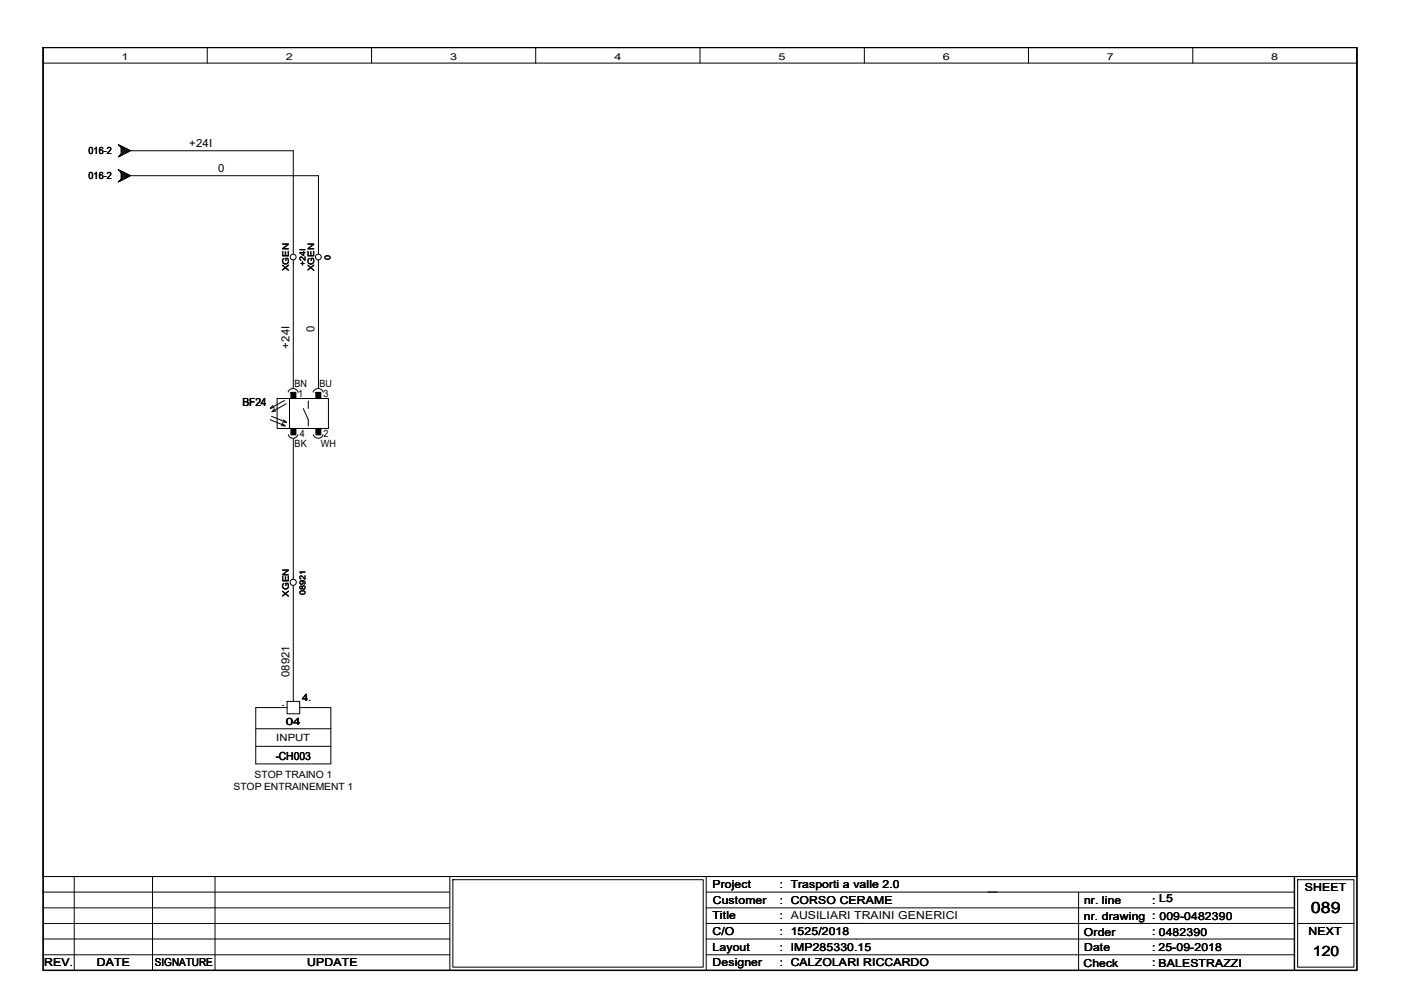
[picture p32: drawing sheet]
<svg xmlns="http://www.w3.org/2000/svg" width="297mm" height="210mm" viewBox="0 0 297 210" stroke-linecap="round" stroke-linejoin="round" font-family="sans-serif">
<defs><g id="words">
<text font-size="3.3" x="278" y="193.5">089</text>
<text font-size="3" x="278.3" y="202.6">120</text>
<g font-size="2.4">
<text x="40.1" y="31.2">+24I</text>
<text x="46.2" y="36.5">0</text>
<text x="66.7" y="70.4" transform="rotate(-90 66.7 70.4)">0</text>
<text x="61.4" y="73.9" transform="rotate(-90 61.4 73.9)">+24I</text>
<text x="51.4" y="86">BF24</text>
<text x="61.4" y="143.6" transform="rotate(-90 61.4 143.6)">08921</text>
<text x="58.5" y="161.2">-CH003</text>
</g>
<g font-size="2.3">
<text x="151.1" y="188.3">Project</text>
<text x="151.1" y="191.7">Customer</text>
<text x="165.4" y="188.3">: Trasporti a valle 2.0</text>
<text x="165.4" y="191.6">: CORSO CERAME</text>
<text x="229.9" y="191.6">nr. line</text>
<text x="244.3" y="191.6">: L5</text>
<text x="276.6" y="188.9">SHEET</text>
<text x="151.1" y="194.9">Title</text>
<text x="165.4" y="194.9">: AUSILIARI TRAINI GENERICI</text>
<text x="229.8" y="195">nr. drawing : 009-0482390</text>
<text x="151.1" y="198.3">C/O</text>
<text x="151.1" y="201.6">Layout</text>
<text x="165.4" y="198.3">: 1525/2018</text>
<text x="165.4" y="201.6">: IMP285330.15</text>
<text x="229.8" y="198.5">Order</text>
<text x="229.9" y="201.5">Date</text>
<text x="244.3" y="198.3">: 0482390</text>
<text x="244.3" y="201.6">: 25-09-2018</text>
<text x="277.4" y="198.2">NEXT</text>
<text x="9.4" y="204.9">REV.</text>
<text x="20.5" y="204.9">DATE</text>
<text x="32.8" y="204.9">SIGNATURE</text>
<text x="65.1" y="204.9">UPDATE</text>
<text x="151.1" y="204.9">Designer</text>
<text x="165.4" y="204.9">: CALZOLARI RICCARDO</text>
<text x="229.7" y="204.9">Check</text>
<text x="244.3" y="204.9">: BALESTRAZZI</text>
<text x="245.6" y="204.9">BALESTRAZZI</text>
</g>
<g font-size="2.1">
<text x="18.8" y="32.6">016-2</text>
<text x="18.8" y="37.9">016-2</text>
<text x="62.4" y="82.1">BN</text>
<text x="67.8" y="82.1">BU</text>
<text x="63.2" y="84.2">1</text>
<text x="68.6" y="84.2">3</text>
<text x="62.4" y="94.8">BK</text>
<text x="63.5" y="92.7">4</text>
<text x="68" y="94.8">WH</text>
<text x="68.6" y="92.6">2</text>
<text x="64" y="148.7">4.</text>
<text x="60.6" y="153.8">04</text>
<text x="58.6" y="157.2">INPUT</text>
<text x="49.5" y="167.6">STOP ENTRAINEMENT 1</text>
<text x="54" y="164.9">STOP TRAINO 1</text>
</g>
<g font-size="2">
<text x="25.8" y="12.7">1</text>
<text x="60.6" y="12.7">2</text>
<text x="95.4" y="12.7">3</text>
<text x="130.3" y="12.7">4</text>
<text x="165.1" y="12.7">5</text>
<text x="199.9" y="12.7">6</text>
<text x="234.7" y="12.7">7</text>
<text x="269.5" y="12.7">8</text>
</g>
<g font-size="1.9">
<text x="61.3" y="57.5" transform="rotate(-90 61.3 57.5)">XGEN</text>
<text x="66.6" y="57.5" transform="rotate(-90 66.6 57.5)">XGEN</text>
<text x="61.3" y="126.5" transform="rotate(-90 61.3 126.5)">XGEN</text>
</g>
<g font-size="1.7">
<text x="64.8" y="56.4" transform="rotate(-90 64.8 56.4)">+24I</text>
<text x="70.1" y="55.1" transform="rotate(-90 70.1 55.1)">0</text>
<text x="64.8" y="126.2" transform="rotate(-90 64.8 126.2)">08921</text>
</g>
<text font-size="1.6" x="59.7" y="149.8">.</text>
</g></defs>
<path d="M9.1 10.1h278.6v195.6h-278.6zM274.4 185.8v19.9" fill="none" stroke="#000" stroke-width=".3"/>
<g fill="none" stroke="#000" stroke-width=".21">
<path d="M9.1 10.1h278.6v195.6h-278.6zM9.1 10.1h278.6v175.7h-278.6zM9.1 13.4h278.6M43.9 10.1v3.3M78.8 10.1v3.3M113.6 10.1v3.3M148.4 10.1v3.3M183.3 10.1v3.3M218.1 10.1v3.3M252.9 10.1v3.3M25.1 35.9l2.6 1.4-2.6 1.3 .6-.7v-1.3zM25.1 30.6l2.6 1.4-2.6 1.3 .6-.7v-1.3z"/>
<path d="M25.1 38.5h.1M25.1 33.2h.1M25.2 36l-.1 .1M25.2 30.7h-.1M25.4 36.2l1.6 1.4 .5-.5M25.4 30.9v-.1l1.6 1.5 .5-.5M25.5 38.1l.2 .2M25.5 32.8l.2 .2M25.7 37l.5-.5 1 1M25.7 36.3l-.2 .1M25.7 36.8l1 1M25.7 37.2l.8 .7"/>
<path d="M25.7 37.9l.2 .2M25.7 31.7l.5-.5 1 1M25.7 30.9l-.2 .2M25.7 31.5l1 1M25.7 31.8l.8 .8M25.7 32.6l.2 .3M25.9 36.4l-.2 .2M25.9 31.1l-.2 .2M26.5 36.7l-.8 .7M26.5 31.3l-.8 .8M26.7 36.8l-1 1M26.7 31.5l-1 1"/>
<path d="M27.2 37l-1 1-.5-.5M27.2 31.7l-1 1-.5-.5M27.5 37.4l-.5-.5-1.6 1.5v-.1M27.5 32.1l-.5-.5-1.6 1.5v-.1M27.7 37.3h39.8v16.5M27.7 32h34.5v21.8M62.2 55.2v27.2M67.5 55.2v27.2M57.3 89l3.1 1.3M57.6 88.3l3.1 1.2M57.9 86l-.6 .6M58.1 86.4l-.8 .2"/>
<path d="M58.2 86.7l-.5 .6M58.5 87.1l-.8 .2M58.8 84.5h10.8v6.3h-10.8zM59.6 90.3h.8M59.8 89.7l.6 .6M59.9 89.5h.8M60.1 89l.6 .5M60.3 84.9l-3 1.7M60.7 85.6l-3 1.7M61.1 83.1a1.11 1.11 0 0 1 1.1-.7 1.11 1.11 0 0 1 1 .8M61.1 92.2a1.06 1.06 0 0 0 1 .7 1.06 1.06 0 0 0 1.1-.7M61.4 84.5v6.3"/>
<path d="M61.7 83.2h1v1.3h-1zM61.7 90.8h1v1.4h-1zM62.2 93v29.9M64.3 86.6l1.1 2.4v1.3M65.4 85v1.6M66.4 83.1a1.14 1.14 0 0 1 1.1-.7 1.14 1.14 0 0 1 1 .8M66.4 92.2a1.09 1.09 0 0 0 1.1 .7 1.09 1.09 0 0 0 1-.7M67 83.2h1v1.3h-1zM67 90.8h1v1.4h-1zM62.2 124.2v24.5M54.2 158.2h15.9M54.2 154.5h15.9"/>
<path d="M60.9 148.7h2.6v2.6h-2.6zM60.9 150h-6.7v12h15.9v-12h-6.6M9.1 185.8h278.6M9.1 195.8h86.3M9.1 199.1h86.3M9.1 192.5h86.3M9.1 189.1h86.3M15.7 185.8v19.9M32.3 185.8v19.9M45.6 185.8v19.9M95.4 185.8v19.9M96 186.5h53.1v18.6h-53.1z"/>
<path d="M149.7 185.8v19.9M149.7 195.8h124.7M149.7 199.1h124.7M149.7 192.5h124.7M149.7 189.1h124.7M228.7 189.1v16.6M275.1 186.5h12v18.6h-12zM275.1 195.8h12M9.1 202.4h86.3M149.7 202.4h124.7"/>
<circle cx="62.2" cy="54.5" r=".62"/>
<circle cx="67.5" cy="54.5" r=".62"/>
<circle cx="62.2" cy="123.5" r=".66"/>
</g>
<g fill="#000">
<path d="M61.7 83.2h1v1.3h-1z" fill-rule="evenodd"/>
<path d="M61.7 90.8h1v1.4h-1z" fill-rule="evenodd"/>
<path d="M67 83.2h1v1.3h-1z" fill-rule="evenodd"/>
<path d="M67 90.8h1v1.4h-1z" fill-rule="evenodd"/>
</g>
<use href="#words"/>
</svg>
